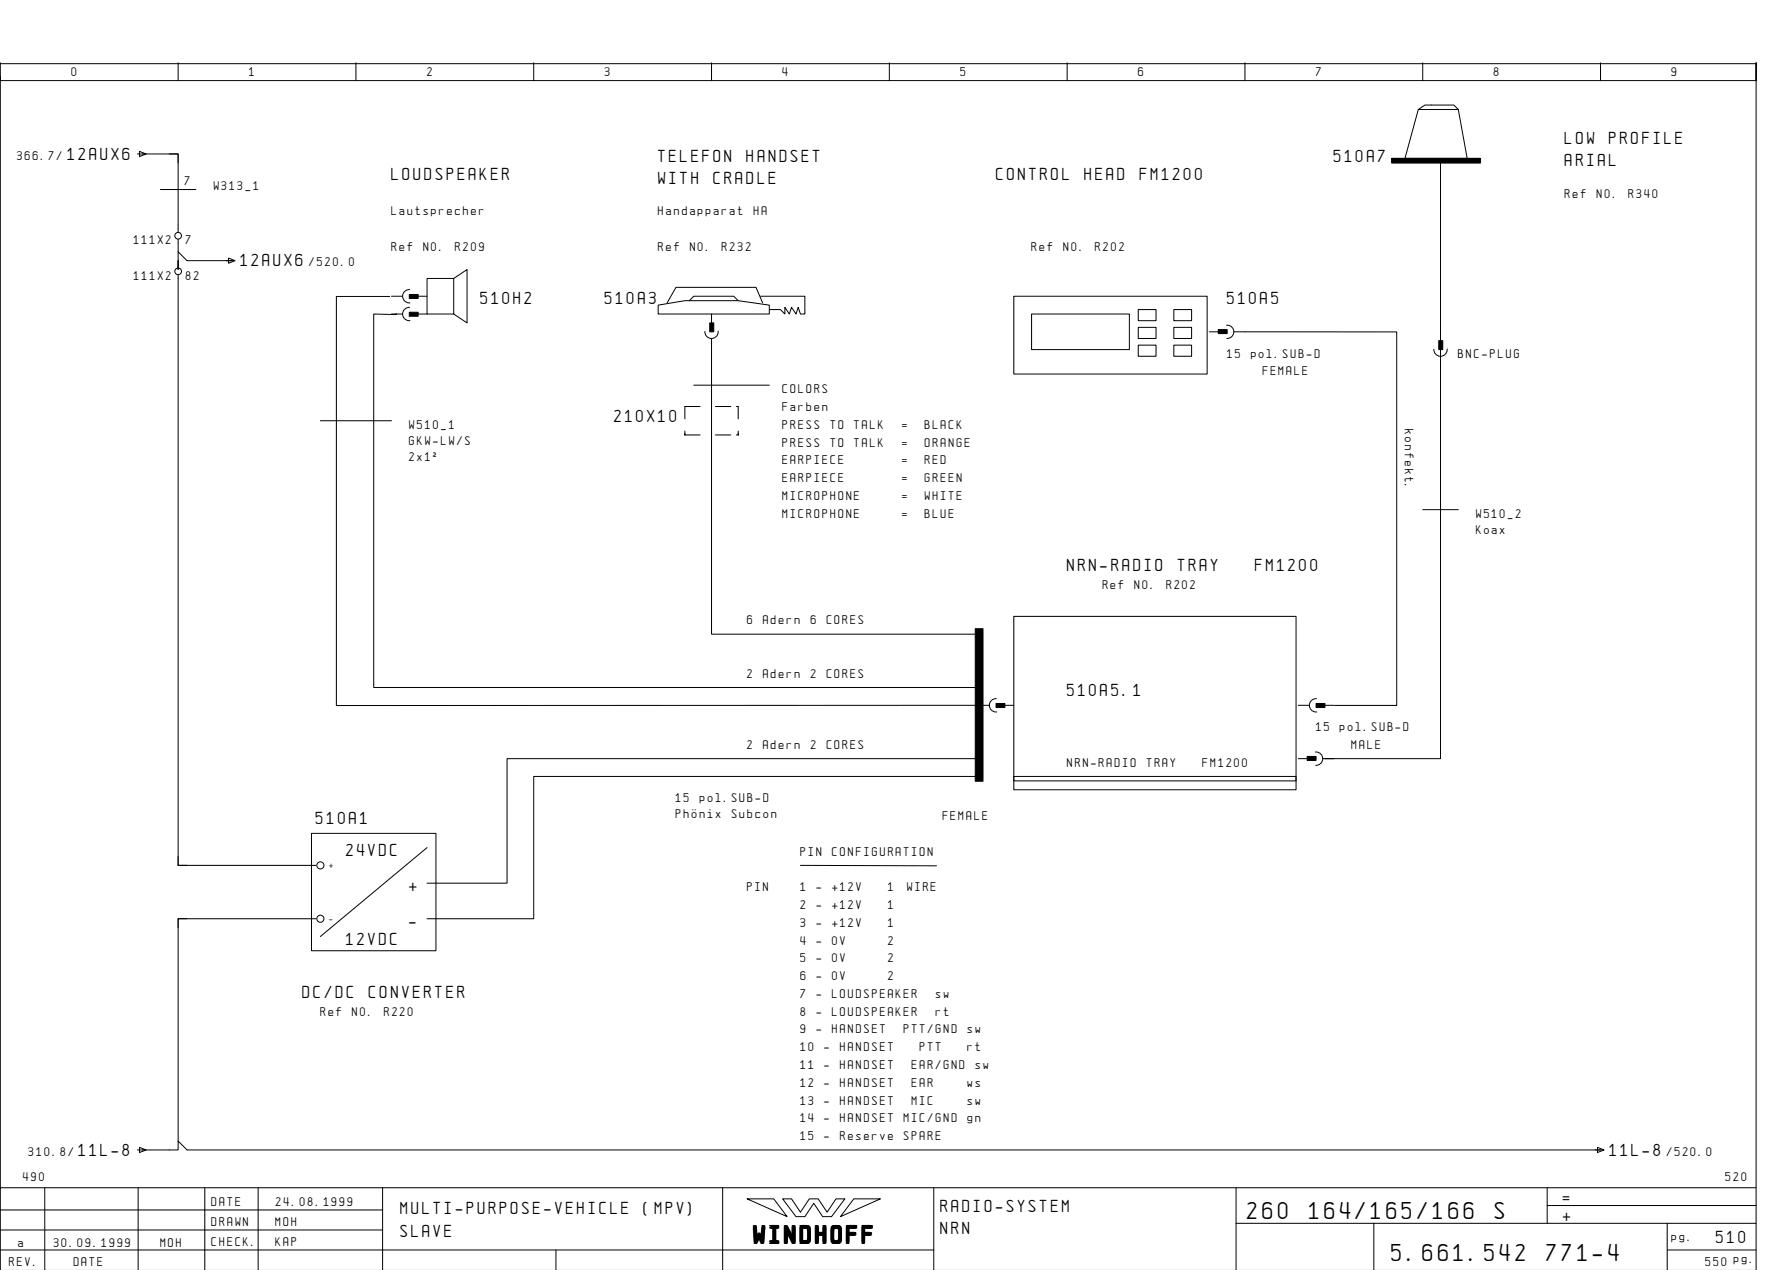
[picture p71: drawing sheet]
<svg xmlns="http://www.w3.org/2000/svg" width="399mm" height="286mm" viewBox="0 0 399 286" stroke-linecap="round" stroke-linejoin="round" font-family="sans-serif">
<defs><g id="words">
<g font-size="4.4">
<text x="280.6" y="274.1">260</text>
<text x="294.5" y="274.1">164/165/166</text>
<text x="336.3" y="274.1">S</text>
<text x="169.5" y="279.3">WINDHOFF</text>
<text x="313.1" y="283.6">5.661.542</text>
<text x="347.9" y="283.6">771-4</text>
</g>
<g font-size="3.1">
<text x="15.2" y="35.9">12AUX6</text>
<text x="352.1" y="32.4">LOW</text>
<text x="362" y="32.4">PROFILE</text>
<text x="88.1" y="40.4">LOUDSPEAKER</text>
<text x="148.1" y="36.4">TELEFON</text>
<text x="148.1" y="41.4">WITH</text>
<text x="160.5" y="41.4">CRADLE</text>
<text x="168" y="36.4">HANDSET</text>
<text x="224.1" y="40.4">CONTROL</text>
<text x="244" y="40.4">HEAD</text>
<text x="256.4" y="40.4">FM1200</text>
<text x="300.1" y="36.4">510A7</text>
<text x="352.1" y="37.4">ARIAL</text>
<text x="54.1" y="59.9">12AUX6</text>
<text x="108.1" y="68.4">510H2</text>
<text x="136.1" y="68.4">510A3</text>
<text x="276.1" y="68.4">510A5</text>
<text x="138.2" y="94.9">210X10</text>
<text x="240.1" y="128.4">NRN-RADIO</text>
<text x="265" y="128.4">TRAY</text>
<text x="282.4" y="128.4">FM1200</text>
<text x="240.1" y="156.4">510A5.1</text>
<text x="71.1" y="185.4">510A1</text>
<text x="77.9" y="192.4">24VDC</text>
<text x="92.1" y="200.4">+</text>
<text x="92.1" y="208.4">-</text>
<text x="77.9" y="212.4">12VDC</text>
<text x="68.1" y="224.4">DC/DC</text>
<text x="83" y="224.4">CONVERTER</text>
<text x="17.6" y="259.9">11L-8</text>
<text x="362.1" y="259.9">11L-8</text>
<text x="90.1" y="273.1">MULTI-PURPOSE-VEHICLE</text>
<text x="144.8" y="273.1">(MPV)</text>
<text x="211.6" y="272.6">RADIO-SYSTEM</text>
<text x="351.6" y="270.6">=</text>
<text x="351.6" y="274.6">+</text>
<text x="90.1" y="278.1">SLAVE</text>
<text x="211.6" y="277.6">NRN</text>
<text x="386.1" y="279.6">510</text>
</g>
<g font-size="2.3">
<text x="16.1" y="17.1">0</text>
<text x="56.1" y="17.1">1</text>
<text x="96.1" y="17.1">2</text>
<text x="136.1" y="17.1">3</text>
<text x="176.1" y="17.1">4</text>
<text x="216.1" y="17.1">5</text>
<text x="256.1" y="17.1">6</text>
<text x="296.1" y="17.1">7</text>
<text x="336.1" y="17.1">8</text>
<text x="376.1" y="17.1">9</text>
<text x="3.8" y="35.9">366.7/</text>
<text x="41.6" y="41.6">7</text>
<text x="48.1" y="42.6">W313_1</text>
<text x="352.1" y="44.4">Ref</text>
<text x="359.2" y="44.4">N0.</text>
<text x="366.4" y="44.4">R340</text>
<text x="88.1" y="48.4">Lautsprecher</text>
<text x="148.1" y="48.4">Handapparat</text>
<text x="169.6" y="48.4">HA</text>
<text x="30.1" y="54.9">111X2</text>
<text x="41.8" y="54.9">7</text>
<text x="69.6" y="59.9">/520.0</text>
<text x="88.1" y="56.4">Ref</text>
<text x="95.2" y="56.4">N0.</text>
<text x="102.4" y="56.4">R209</text>
<text x="148.1" y="56.4">Ref</text>
<text x="155.2" y="56.4">N0.</text>
<text x="162.4" y="56.4">R232</text>
<text x="232.1" y="56.4">Ref</text>
<text x="239.2" y="56.4">N0.</text>
<text x="246.4" y="56.4">R202</text>
<text x="30.1" y="62.9">111X2</text>
<text x="41.8" y="62.9">82</text>
<text x="276.1" y="80.4">15</text>
<text x="281.4" y="80.4">pol.SUB-D</text>
<text x="328.1" y="80.4">BNC-PLUG</text>
<text x="176.1" y="88.4">COLORS</text>
<text x="284.1" y="84.4">FEMALE</text>
<text x="176.1" y="92.4">Farben</text>
<text x="92.1" y="96.4">W510_1</text>
<text x="92.1" y="100">GKW-LW/S</text>
<text x="176.1" y="96.4">PRESS</text>
<text x="176.1" y="100.4">PRESS</text>
<text x="186.8" y="96.4">TO</text>
<text x="186.8" y="100.4">TO</text>
<text x="192.2" y="96.4">TALK</text>
<text x="192.2" y="100.4">TALK</text>
<text x="202.9" y="96.4">=</text>
<text x="202.9" y="100.4">=</text>
<text x="208.1" y="96.4">BLACK</text>
<text x="208.1" y="100.4">ORANGE</text>
<text x="316.1" y="96.4" transform="rotate(90 316.1 96.4)">konfekt.</text>
<text x="92.1" y="103.6">2x1˝</text>
<text x="176.1" y="104.4">EARPIECE</text>
<text x="202.9" y="104.4">=</text>
<text x="208.1" y="104.4">RED</text>
<text x="176.1" y="108.4">EARPIECE</text>
<text x="176.1" y="112.4">MICROPHONE</text>
<text x="202.9" y="108.4">=</text>
<text x="202.9" y="112.4">=</text>
<text x="208.1" y="108.4">GREEN</text>
<text x="208.1" y="112.4">WHITE</text>
<text x="176.1" y="116.4">MICROPHONE</text>
<text x="202.9" y="116.4">=</text>
<text x="208.1" y="116.4">BLUE</text>
<text x="332.1" y="116.4">W510_2</text>
<text x="332.1" y="120">Koax</text>
<text x="248.1" y="132.4">Ref</text>
<text x="255.2" y="132.4">N0.</text>
<text x="262.4" y="132.4">R202</text>
<text x="168.1" y="140.4">6</text>
<text x="171.7" y="140.4">Adern</text>
<text x="182.4" y="140.4">6</text>
<text x="186" y="140.4">CORES</text>
<text x="168.1" y="152.4">2</text>
<text x="171.7" y="152.4">Adern</text>
<text x="182.4" y="152.4">2</text>
<text x="186" y="152.4">CORES</text>
<text x="296.1" y="164.4">15</text>
<text x="301.4" y="164.4">pol.SUB-D</text>
<text x="168.1" y="168.4">2</text>
<text x="171.7" y="168.4">Adern</text>
<text x="182.4" y="168.4">2</text>
<text x="186" y="168.4">CORES</text>
<text x="240.1" y="172.4">NRN-RADIO</text>
<text x="258" y="172.4">TRAY</text>
<text x="270.5" y="172.4">FM1200</text>
<text x="304.1" y="168.4">MALE</text>
<text x="152.1" y="180.4">15</text>
<text x="152.1" y="184">Phînix</text>
<text x="157.4" y="180.4">pol.SUB-D</text>
<text x="164.6" y="184">Subcon</text>
<text x="212.1" y="184.4">FEMALE</text>
<text x="180.1" y="192.4">PIN</text>
<text x="187.2" y="192.4">CONFIGURATION</text>
<text x="168.1" y="200.4">PIN</text>
<text x="180.1" y="200.4">1</text>
<text x="183.7" y="200.4">-</text>
<text x="187.2" y="200.4">+12V</text>
<text x="199.8" y="200.4">1</text>
<text x="204.1" y="200.4">WIRE</text>
<text x="180.1" y="204.4">2</text>
<text x="180.1" y="208.4">3</text>
<text x="183.7" y="204.4">-</text>
<text x="183.7" y="208.4">-</text>
<text x="187.2" y="204.4">+12V</text>
<text x="187.2" y="208.4">+12V</text>
<text x="199.8" y="204.4">1</text>
<text x="199.8" y="208.4">1</text>
<text x="180.1" y="212.4">4</text>
<text x="183.7" y="212.4">-</text>
<text x="187.2" y="212.4">0V</text>
<text x="199.8" y="212.4">2</text>
<text x="180.1" y="216.4">5</text>
<text x="180.1" y="220.4">6</text>
<text x="183.7" y="216.4">-</text>
<text x="183.7" y="220.4">-</text>
<text x="187.2" y="216.4">0V</text>
<text x="187.2" y="220.4">0V</text>
<text x="199.8" y="216.4">2</text>
<text x="199.8" y="220.4">2</text>
<text x="180.1" y="224.4">7</text>
<text x="183.7" y="224.4">-</text>
<text x="187.2" y="224.4">LOUDSPEAKER</text>
<text x="210.5" y="224.4">sw</text>
<text x="72.1" y="228.4">Ref</text>
<text x="79.2" y="228.4">N0.</text>
<text x="86.4" y="228.4">R220</text>
<text x="180.1" y="228.4">8</text>
<text x="180.1" y="232.4">9</text>
<text x="183.7" y="228.4">-</text>
<text x="183.7" y="232.4">-</text>
<text x="187.2" y="228.4">LOUDSPEAKER</text>
<text x="187.2" y="232.4">HANDSET</text>
<text x="203.4" y="232.4">PTT/GND</text>
<text x="210.5" y="228.4">rt</text>
<text x="217.7" y="232.4">sw</text>
<text x="180.1" y="236.4">10</text>
<text x="185.4" y="236.4">-</text>
<text x="189" y="236.4">HANDSET</text>
<text x="206.9" y="236.4">PTT</text>
<text x="217.7" y="236.4">rt</text>
<text x="180.1" y="240.4">11</text>
<text x="180.1" y="244.4">12</text>
<text x="185.4" y="240.4">-</text>
<text x="185.4" y="244.4">-</text>
<text x="189" y="240.4">HANDSET</text>
<text x="189" y="244.4">HANDSET</text>
<text x="205.1" y="240.4">EAR/GND</text>
<text x="205.1" y="244.4">EAR</text>
<text x="217.7" y="244.4">ws</text>
<text x="219.5" y="240.4">sw</text>
<text x="180.1" y="248.4">13</text>
<text x="185.4" y="248.4">-</text>
<text x="189" y="248.4">HANDSET</text>
<text x="205.1" y="248.4">MIC</text>
<text x="217.7" y="248.4">sw</text>
<text x="180.1" y="252.4">14</text>
<text x="180.1" y="256.4">15</text>
<text x="185.4" y="252.4">-</text>
<text x="185.4" y="256.4">-</text>
<text x="189" y="252.4">HANDSET</text>
<text x="189" y="256.4">Reserve</text>
<text x="203.4" y="252.4">MIC/GND</text>
<text x="203.4" y="256.4">SPARE</text>
<text x="217.7" y="252.4">gn</text>
<text x="6.4" y="259.9">310.8/</text>
<text x="375" y="259.9">/520.0</text>
<text x="5.2" y="265.6">490</text>
<text x="388.2" y="265.6">520</text>
<text x="47.6" y="271.1">DATE</text>
<text x="47.6" y="275.6">DRAWN</text>
<text x="62" y="275.6">MOH</text>
<text x="62.1" y="271.1">24.08.1999</text>
<text x="4.1" y="280.4">a</text>
<text x="12.1" y="280.4">30.09.1999</text>
<text x="36.1" y="280.4">MOH</text>
<text x="47.6" y="280.1">CHECK.</text>
<text x="62" y="280.1">KAP</text>
<text x="376.1" y="279.1">pg.</text>
<text x="2.1" y="284.6">REV.</text>
<text x="16.6" y="284.6">DATE</text>
<text x="383.7" y="284.6">550 pg.</text>
</g>
<g font-size="1.6">
<text x="74.1" y="195.3">+</text>
<text x="74.1" y="207.3">-</text>
</g>
</g></defs>
<g fill="none" stroke="#000" stroke-width=".22">
<path d="M.1 14.1v4h395v-4v271.6M.1 17.1v250M.1 14.3h395M40.1 14.1v4M80.1 14.1v4M120.1 14.1v4M160.1 14.1v4M200.1 14.1v4M240.1 14.1v4M280.1 14.1v4M320.1 14.1v4M360.1 14.1v4"/>
<path d="M30.9 34.6h1.9M31.4 34l1.5 .6-1.5 .6zM32.1 34.6h8v17.6M38.1 34.6h2v2M313.1 35.6h20v1h-20zM319.1 24.6l1.5-1h6.5l1 1M319.1 24.6h9l2 11h-14zM324.1 36.6v10M36.1 42.6h8M40.1 58.6v2v-4l2 2h10.7M40.1 53.8v2.8M51.4 58l1.5 .6-1.5 .6z"/>
<path d="M324.1 40.6v130h-26M40.1 61.8v132.8h31M87.7 66.7h-12v92l146.9-.1M88.1 66.6h2.5M88.1 70.6h2.5M89.2 70.5v.2l-5.1-.1v84h136M92.2 65.1a1.5 1.5 0 0 0-1.6 1.6 1.5 1.5 0 0 0 1.6 1.4M92.2 69.1a1.5 1.5 0 0 0-1.6 1.6 1.5 1.5 0 0 0 1.6 1.4M94.1 66.6h2M94.1 70.6h2M96.1 62.6h6v8h-6zM102.1 62.6l3-2v12l-3-2"/>
<path d="M148.1 68.6l6-1h12l7 1v2h-25zM150.1 68.1l2-3.5h18l1.5 3.5M155.1 67.6l1-1h9l1 1M160.1 76.1v66.5h60M160.1 70.6v2M161.6 74.5a1.5 1.5 0 0 1-1.5 1.6 1.5 1.5 0 0 1-1.5-1.6M171.1 66.6h10v4h-1l-.5-1.5-.5 1.5-1-1.5-.5 1.5-1-1.5v1.5l-1-1h-2.5M228.1 66.6h43.5v17.5h-43.5zM232.1 70.6h22v8h-22zM256.1 69.6h4v2.5h-4zM256.1 73.6h4v2.5h-4zM256.1 77.6h4v2.5h-4z"/>
<path d="M264.1 69.6h4v2.5h-4zM264.1 73.6h4v2.5h-4zM264.1 77.6h4v2.5h-4zM272.1 74.6h2M275.9 73.1a1.5 1.5 0 0 1 1.7 1.5 1.5 1.5 0 0 1-1.6 1.5M277.6 74.6l36.6 .1v83.9h-14M324.1 74.6v2M325.6 78.5a1.5 1.5 0 0 1-1.5 1.6 1.5 1.5 0 0 1-1.5-1.6M72.1 94.6h16M154.1 97v.8v-.2M154.1 97.8h3.4M156.1 86.6h17"/>
<path d="M157.5 91.4h-3.4v2.8M160.9 97.8h3.5M160.9 91.4h3.5M165.7 97.8h.4M165.7 91.4h.4v2.8M166.1 97v.8v-.2M324.1 80.1v2.5M320.1 114.6h8M228.1 138.6h63.5v39h-63.5zM224.2 157.1a1.5 1.5 0 0 0-1.6 1.6 1.5 1.5 0 0 0 1.6 1.4M226.1 158.6h2M292.1 158.6h2.5"/>
<path d="M296.2 157.1a1.5 1.5 0 0 0-1.6 1.6 1.5 1.5 0 0 0 1.6 1.4M298.1 158.6h2M220.1 170.6h-106v28h-18M220.1 174.6h-100v32h-24M228.1 174.6h63.5v1h-63.5zM292.1 170.6h2M295.9 169.1a1.5 1.5 0 0 1 1.7 1.5 1.5 1.5 0 0 1-1.6 1.5M297.6 170.6h2.5M40.1 192.6v2h2M70.1 187.4h28v26.4h-28zM96.1 190.6l-24 20M180.1 194.6l30.6 .1"/>
<path d="M42.1 206.6h-2v2M71.1 206.6h-31v50M30.9 258.6h9.2v-2l2 2h318.6M31.4 258l1.5 .6-1.5 .6zM359.4 258l1.5 .6-1.5 .6zM10.1 267.1v18.5M31.1 267.1v18.5M46.1 267.1v18.6M58.1 267.1v18.6M86.1 272.1h-86M86.1 276.6h-86M86.1 267.1v18.6"/>
<path d="M162.6 267.1v18.6M168.1 269.6h6l3 4zM176.1 269.6h2l2 3 2-3h2l2 3 2-3h2l-3 4h-2l-2-3-2 3h-2zM192.1 269.6h6l-9 4zM210.1 267.1v18.6M278.1 275.1h117M278.1 267.1v18.6M309.1 275.1v10.6M348.1 271.1h47M348.1 267.1v8M375.1 275.1v10.6M395.1 267.1h-395v18.6"/>
<path d="M125.1 281.1v4.6M210.1 281.1h-210M375.1 281.1h20"/>
<circle cx="40.1" cy="53" r=".75"/>
<circle cx="40.1" cy="61" r=".75"/>
<circle cx="72.1" cy="194.6" r=".8"/>
<circle cx="72.1" cy="206.6" r=".8"/>
</g>
<path d="M313.1 35.6h20v1h-20zM92.1 66.2h2v.9h-2zM92.1 70.2h2v.9h-2zM159.7 72.6h.9v2h-.9zM274.1 74.1h2v.9h-2zM323.7 76.6h.9v2h-.9zM219.4 141.4h1.8v34.3h-1.8zM224.1 158.2h2v.9h-2zM296.1 158.2h2v.9h-2zM294.1 170.1h2v.9h-2z" fill="#000" stroke="#000" stroke-width=".22"/>
<use href="#words"/>
</svg>
